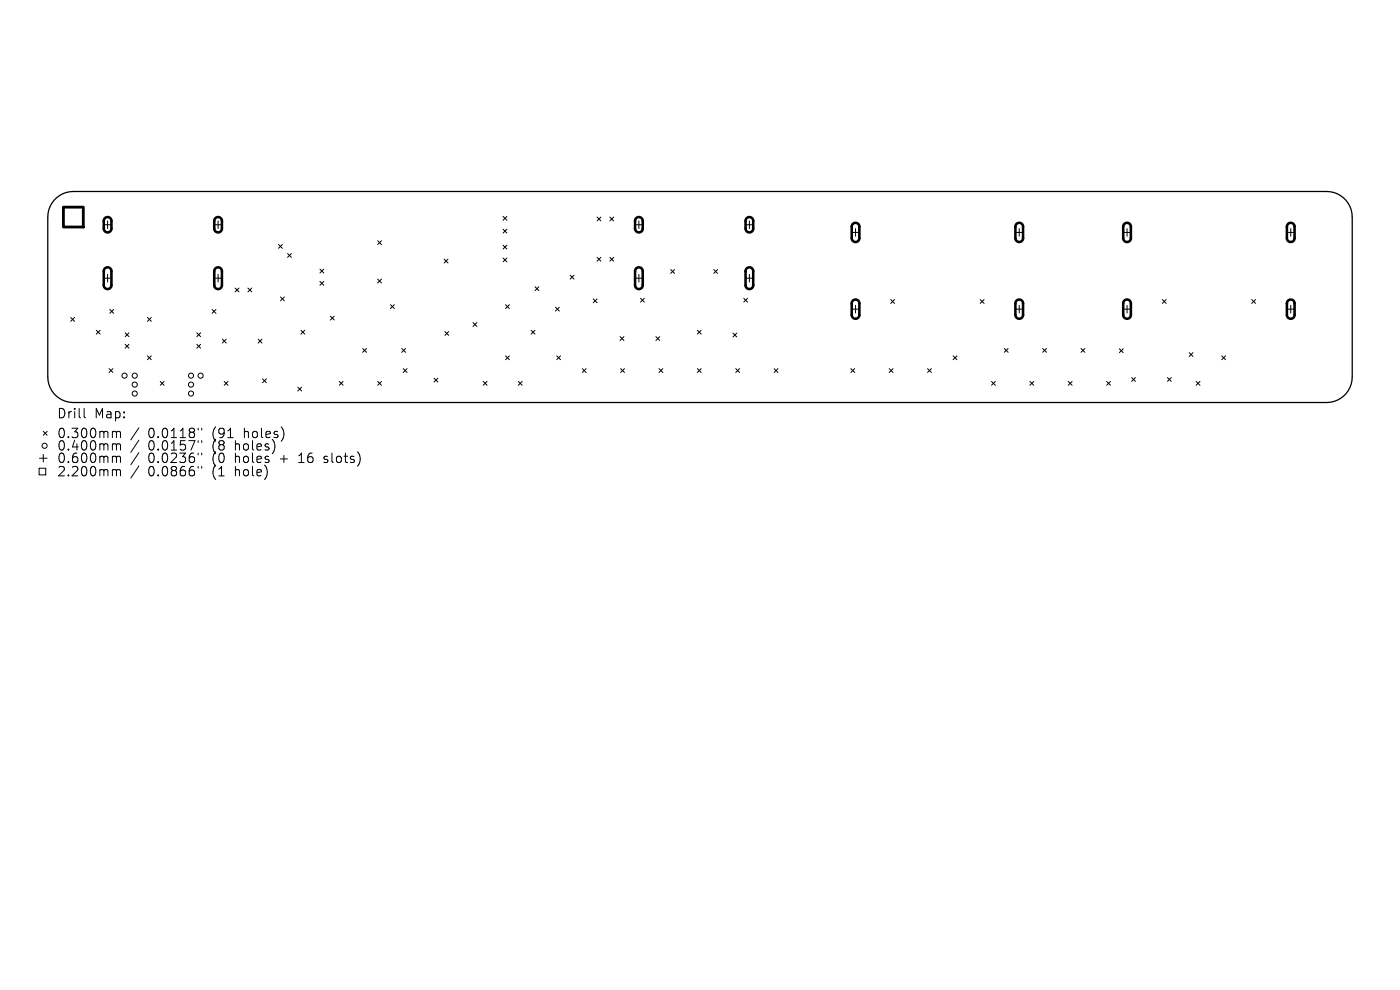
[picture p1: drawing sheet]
<svg xmlns="http://www.w3.org/2000/svg" width="297mm" height="210mm" viewBox="0 0 297 210" stroke-linecap="round" stroke-linejoin="round" font-family="sans-serif">
<defs><g id="words">
<g font-size="2.8">
<text x="12" y="89">Drill</text>
<text x="20" y="89">Map:</text>
<text x="12" y="93.2">0.300mm</text>
<text x="12" y="95.9">0.400mm</text>
<text x="31.4" y="93.2">0.0118&quot;</text>
<text x="31.4" y="95.9">0.0157&quot;</text>
<text x="45.2" y="93.2">(91</text>
<text x="45.2" y="95.9">(8</text>
<text x="50.1" y="95.9">holes)</text>
<text x="52" y="93.2">holes)</text>
<text x="12" y="98.5">0.600mm</text>
<text x="12" y="101.3">2.200mm</text>
<text x="31.4" y="98.5">0.0236&quot;</text>
<text x="31.4" y="101.3">0.0866&quot;</text>
<text x="45.2" y="98.5">(0</text>
<text x="45.2" y="101.3">(1</text>
<text x="50.1" y="98.5">holes</text>
<text x="50.1" y="101.3">hole)</text>
<text x="59.9" y="98.5">+</text>
<text x="64.1" y="98.5">16</text>
<text x="69.6" y="98.5">slots)</text>
</g>
</g></defs>
<path d="M11.5 42.5a5.4 5.4 0 0 1 4.1-1.9h265.8a5.4 5.4 0 0 1 5.5 5.4v34a5.4 5.4 0 0 1-5.5 5.4h-265.8a5.4 5.4 0 0 1-5.5-5.4v-34a5.4 5.4 0 0 1 1.4-3.5z" fill="none" stroke="#000" stroke-width=".27"/>
<g fill="none" stroke="#000" stroke-width=".21">
<path d="M22 47.7h1.6M22 59h1.6M22.8 46.9v1.6M22.8 58.2v1.6M45.5 47.7h1.6M45.5 59h1.6M46.3 46.9v1.6M46.3 58.2v1.6M59.1 51.9l.8 .8M59.9 51.9l-.8 .8M61 53.8l.8 .8M61.8 53.8l-.8 .8"/>
<path d="M67.9 57.1l.8 .8M67.9 59.7l.8 .8M68.7 57.1l-.8 .8M68.7 59.7l-.8 .8M80.1 51.1l.8 .8M80.1 59.2l.8 .8M80.9 51.1l-.8 .8M80.9 59.2l-.8 .8M94.2 55l.8 .8M95 55l-.8 .8M106.7 45.9l.8 .8M106.7 48.6l.8 .8"/>
<path d="M106.7 52l.8 .8M106.7 54.7l.8 .8M107.5 45.9l-.8 .8M107.5 48.6l-.8 .8M107.5 52l-.8 .8M107.5 54.7l-.8 .8M121 58.4l.8 .8M121.8 58.4l-.8 .8M126.7 46l.8 .9M126.7 54.6l.8 .8M127.5 46l-.8 .9M127.5 54.6l-.8 .8"/>
<path d="M129.4 46l.8 .9M129.4 54.6l.8 .8M130.2 46l-.8 .9M130.2 54.6l-.8 .8M134.7 47.7h1.7M134.7 59h1.7M135.5 46.9v1.6M135.5 58.2v1.6M142.3 57.2l.8 .8M143.1 57.2l-.8 .8M151.4 57.2l.8 .8M152.2 57.2l-.8 .8"/>
<path d="M158.2 47.7h1.6M158.2 59h1.6M159 46.9v1.6M159 58.2v1.6M180.7 49.3h1.6M181.5 48.5v1.6M215.4 49.3h1.6M216.2 48.5v1.6M238.3 49.3h1.6M239.1 48.5v1.6M273 49.3h1.6M273.8 48.5v1.6"/>
<path d="M15 67.3l.8 .9M15.8 67.3l-.8 .9M20.4 70.1l.8 .8M21.2 70.1l-.8 .8M23.1 78.2l.9 .8M23.3 65.6l.8 .9M24 78.2l-.9 .8M24.1 65.6l-.8 .9M26.5 70.6l.9 .8M26.5 73l.9 .9M27.4 70.6l-.9 .8M27.4 73l-.9 .9"/>
<path d="M31.3 67.3l.8 .9M31.3 75.5l.8 .8M32.1 67.3l-.8 .9M32.1 75.5l-.8 .8M41.7 70.6l.9 .8M41.7 73l.9 .9M42.6 70.6l-.9 .8M42.6 73l-.9 .9M45 65.6l.8 .9M45.8 65.6l-.8 .9M47.2 72l.8 .8M48 72l-.8 .8"/>
<path d="M49.9 61.1l.8 .8M50.7 61.1l-.8 .8M52.6 61.1l.8 .8M53.4 61.1l-.8 .8M54.8 72l.8 .8M55.6 72l-.8 .8M59.5 63l.8 .8M60.3 63l-.8 .8M63.8 70.1l.9 .8M64.7 70.1l-.9 .8M70.1 67.1l.8 .8M70.9 67.1l-.8 .8"/>
<path d="M76.9 73.9l.9 .8M77.8 73.9l-.9 .8M82.8 64.6l.8 .8M83.6 64.6l-.8 .8M85.2 73.9l.8 .8M85.5 78.2l.9 .8M86 73.9l-.8 .8M86.4 78.2l-.9 .8M94.4 70.3l.8 .8M95.2 70.3l-.8 .8M100.3 68.4l.9 .8M101.2 68.4l-.9 .8"/>
<path d="M107.2 64.6l.9 .8M107.2 75.5l.9 .8M108.1 64.6l-.9 .8M108.1 75.5l-.9 .8M112.7 70.1l.8 .8M113.5 70.1l-.8 .8M113.5 60.8l.8 .8M114.3 60.8l-.8 .8M117.8 65.2l.9 .8M118.1 75.5l.8 .8M118.7 65.2l-.9 .8M118.9 75.5l-.8 .8"/>
<path d="M123.5 78.2l.8 .8M124.3 78.2l-.8 .8M125.8 63.4l.9 .8M126.7 63.4l-.9 .8M131.5 71.4l.9 .8M131.7 78.2l.8 .8M132.4 71.4l-.9 .8M132.5 78.2l-.8 .8M135.9 63.3l.8 .8M136.7 63.3l-.8 .8M139.1 71.4l.9 .8M139.8 78.2l.8 .8"/>
<path d="M140 71.4l-.9 .8M140.6 78.2l-.8 .8M147.9 70.1l.9 .8M147.9 78.2l.9 .8M148.8 70.1l-.9 .8M148.8 78.2l-.9 .8M155.5 70.7l.8 .8M156.1 78.2l.8 .8M156.3 70.7l-.8 .8M156.9 78.2l-.8 .8M157.8 63.3l.8 .8M158.6 63.3l-.8 .8"/>
<path d="M164.2 78.2l.8 .8M165 78.2l-.8 .8M180.5 78.2l.8 .8M180.7 65.6h1.6M181.3 78.2l-.8 .8M181.5 64.8v1.6M188.6 78.2l.9 .8M189 63.5l.8 .9M189.5 78.2l-.9 .8M189.8 63.5l-.8 .9M196.8 78.2l.8 .8M197.6 78.2l-.8 .8"/>
<path d="M202.2 75.5l.8 .8M203 75.5l-.8 .8M207.9 63.5l.9 .9M208.8 63.5l-.9 .9M213.1 73.9l.8 .8M213.9 73.9l-.8 .8M215.4 65.6h1.6M216.2 64.8v1.6M221.2 73.9l.8 .8M222 73.9l-.8 .8M229.3 73.9l.8 .8M230.1 73.9l-.8 .8"/>
<path d="M237.5 74l.8 .8M238.3 65.6h1.6M238.3 74l-.8 .8M239.1 64.8v1.6M246.6 63.5l.8 .9M247.4 63.5l-.8 .9M252.3 74.8l.8 .8M253.1 74.8l-.8 .8M259.2 75.5l.8 .8M260 75.5l-.8 .8M265.5 63.5l.9 .9M266.4 63.5l-.9 .9"/>
<path d="M273 65.6h1.6M273.8 64.8v1.6M8.3 99.3h1.4v1.4h-1.4zM8.4 97.2h1.6M9.2 91.5l.8 .8M9.2 96.4v1.6M10 91.5l-.8 .8M17.8 86.6v1.7l.3 .3M24.1 91.5l.5 .1 .1 .2M24.1 94.1h.3l.3 .3M24.1 96.8l.5 .1 .1 .2M24.1 99.6l.5 .1 .1 .2"/>
<path d="M24.7 91.8l.3-.3 .5 .1 .1 1.2M24.7 91.8v1M24.7 94.4v1.1M24.7 97.1v1M24.7 99.9v1M24.7 94.4l.3-.3 .5 .1 .1 1.3M24.7 97.1l.3-.3 .5 .1 .1 1.2M24.7 99.9l.3-.3 .5 .1 .1 1.2M29.5 90.7l-1.7 2.6M29.5 93.4l-1.7 2.6M29.5 96l-1.7 2.6M29.5 98.8l-1.7 2.6"/>
<path d="M34 80.9l.8 .8M34.8 80.9l-.8 .8M42 90.8v.4M42 93.5v.4M42 96.1v.4M42 98.9v.4M42.8 90.8v.4M42.8 93.5v.4M42.8 96.1v.4M42.8 98.9v.4M47.6 80.9l.8 .8M48.4 80.9l-.8 .8"/>
<path d="M55.7 80.4l.8 .8M56.5 80.4l-.8 .8M63.2 82.1l.8 .8M64 82.1l-.8 .8M68.7 98l.2 .1M68.8 96.9v.5M72 80.9l.8 .8M72.8 80.9l-.8 .8M80.1 80.9l.8 .8M80.9 80.9l-.8 .8M92.1 80.2l.8 .8M92.9 80.2l-.8 .8"/>
<path d="M102.5 80.9l.8 .8M103.3 80.9l-.8 .8M110 80.9l.8 .8M110.8 80.9l-.8 .8M210.3 80.9l.9 .8M211.2 80.9l-.9 .8M218.5 80.9l.8 .8M219.3 80.9l-.8 .8M226.6 80.9l.8 .8M227.4 80.9l-.8 .8M234.8 80.9l.8 .8M235.6 80.9l-.8 .8"/>
<path d="M240.1 80.1l.8 .8M240.9 80.1l-.8 .8M247.7 80.1l.8 .8M248.5 80.1l-.8 .8M253.8 80.9l.8 .8M254.6 80.9l-.8 .8"/>
<circle cx="26.4" cy="79.7" r=".54"/>
<circle cx="28.6" cy="79.7" r=".54"/>
<circle cx="40.5" cy="79.7" r=".54"/>
<circle cx="42.6" cy="79.7" r=".54"/>
<circle cx="9.5" cy="94.6" r=".54"/>
<circle cx="28.6" cy="81.6" r=".54"/>
<circle cx="28.6" cy="83.5" r=".54"/>
<circle cx="40.5" cy="81.6" r=".54"/>
<circle cx="40.5" cy="83.5" r=".54"/>
</g>
<g fill="none" stroke="#000" stroke-width=".54">
<path d="M22.3 46.3a.81 .81 0 0 1 .8-.2 .81 .81 0 0 1 .5 .8v1.6a.81 .81 0 0 1-.8 .8 .81 .81 0 0 1-.8-.8v-1.7zM22.3 56.9a.81 .81 0 0 1 .8-.1 .81 .81 0 0 1 .5 .7v3a.81 .81 0 0 1-.8 .8 .81 .81 0 0 1-.8-.8v-3zM45.7 46.3a.81 .81 0 0 1 .9-.2 .81 .81 0 0 1 .5 .8v1.6a.81 .81 0 0 1-.8 .8 .81 .81 0 0 1-.8-.8v-1.7zM45.7 56.9a.81 .81 0 0 1 .9-.1 .81 .81 0 0 1 .5 .7v3a.81 .81 0 0 1-.8 .8 .81 .81 0 0 1-.8-.8v-3zM135 46.3a.81 .81 0 0 1 .8-.2 .81 .81 0 0 1 .6 .8v1.6a.81 .81 0 0 1-.9 .8 .81 .81 0 0 1-.8-.8v-1.7zM135 56.9a.81 .81 0 0 1 .8-.1 .81 .81 0 0 1 .6 .7v3a.81 .81 0 0 1-.9 .8 .81 .81 0 0 1-.8-.8v-3zM158.4 46.3a.81 .81 0 0 1 .9-.2 .81 .81 0 0 1 .5 .8v1.6a.81 .81 0 0 1-.8 .8 .81 .81 0 0 1-.8-.8v-1.7zM158.4 56.9a.81 .81 0 0 1 .9-.1 .81 .81 0 0 1 .5 .7v3a.81 .81 0 0 1-.8 .8 .81 .81 0 0 1-.8-.8v-3zM180.9 47.5a.81 .81 0 0 1 .9-.2 .81 .81 0 0 1 .5 .8v2.4a.81 .81 0 0 1-.8 .8 .81 .81 0 0 1-.8-.8v-2.5zM215.6 47.5a.81 .81 0 0 1 .9-.2 .81 .81 0 0 1 .5 .8v2.4a.81 .81 0 0 1-.8 .8 .81 .81 0 0 1-.8-.8v-2.5zM238.5 47.5a.81 .81 0 0 1 .9-.2 .81 .81 0 0 1 .5 .8v2.4a.81 .81 0 0 1-.8 .8 .81 .81 0 0 1-.8-.8v-2.5zM273.2 47.5a.81 .81 0 0 1 .9-.2 .81 .81 0 0 1 .5 .8v2.4a.81 .81 0 0 1-.8 .8 .81 .81 0 0 1-.8-.8v-2.5z"/>
<path d="M180.9 63.8a.81 .81 0 0 1 .9-.2 .81 .81 0 0 1 .5 .8v2.4a.81 .81 0 0 1-.8 .8 .81 .81 0 0 1-.8-.8v-2.5zM215.6 63.8a.81 .81 0 0 1 .9-.2 .81 .81 0 0 1 .5 .8v2.4a.81 .81 0 0 1-.8 .8 .81 .81 0 0 1-.8-.8v-2.5zM238.5 63.8a.81 .81 0 0 1 .9-.2 .81 .81 0 0 1 .5 .8v2.4a.81 .81 0 0 1-.8 .8 .81 .81 0 0 1-.8-.8v-2.5zM273.2 63.8a.81 .81 0 0 1 .9-.2 .81 .81 0 0 1 .5 .8v2.4a.81 .81 0 0 1-.8 .8 .81 .81 0 0 1-.8-.8v-2.5z"/>
</g>
<path d="M13.5 43.9h4.2v4.3h-4.2z" fill="none" stroke="#000" stroke-width=".6"/>
<use href="#words"/>
</svg>
